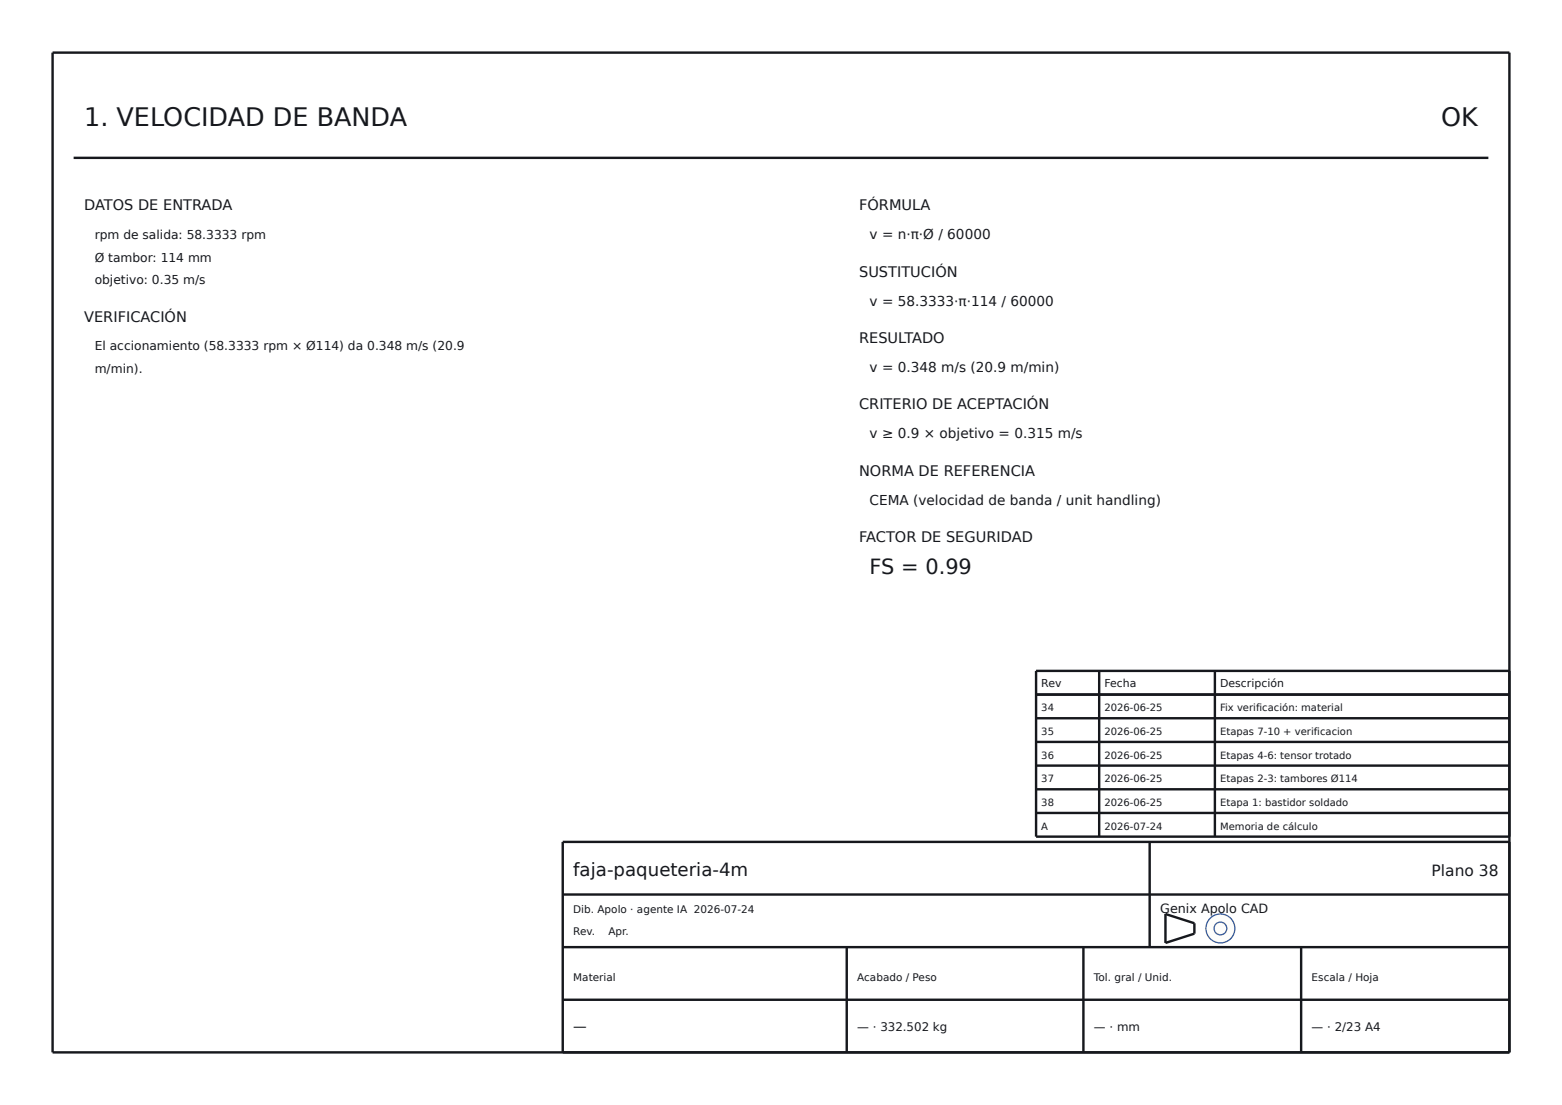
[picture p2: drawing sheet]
<svg xmlns="http://www.w3.org/2000/svg" width="297mm" height="210mm" viewBox="0 0 297 210" stroke-linecap="round" stroke-linejoin="round" font-family="sans-serif">
<defs><g id="words">
<g font-size="4.8" fill="#16181d">
<text x="16" y="24">1. VELOCIDAD DE BANDA</text>
<text x="274" y="24">OK</text>
</g>
<text font-size="4" fill="#16181d" x="165.3" y="109">FS = 0.99</text>
<text font-size="3.5" fill="#16181d" x="109" y="166.4">faja-paqueteria-4m</text>
<text font-size="2.9" fill="#16181d" x="272.2" y="166.4">Plano 38</text>
<g font-size="2.8" fill="#16181d">
<text x="16" y="40">DATOS DE ENTRADA</text>
<text x="163.3" y="40">FÓRMULA</text>
<text x="163.3" y="52.6">SUSTITUCIÓN</text>
<text x="16" y="61.1">VERIFICACIÓN</text>
<text x="163.3" y="65.2">RESULTADO</text>
<text x="163.3" y="77.8">CRITERIO DE ACEPTACIÓN</text>
<text x="163.3" y="90.4">NORMA DE REFERENCIA</text>
<text x="163.3" y="103">FACTOR DE SEGURIDAD</text>
</g>
<g font-size="2.6" fill="#16181d">
<text x="165.3" y="45.5">v = n·π·Ø / 60000</text>
<text x="165.3" y="58.1">v = 58.3333·π·114 / 60000</text>
<text x="165.3" y="70.7">v = 0.348 m/s (20.9 m/min)</text>
<text x="165.3" y="83.3">v ≥ 0.9 × objetivo = 0.315 m/s</text>
<text x="165.3" y="95.9">CEMA (velocidad de banda / unit handling)</text>
<text x="109" y="196">—</text>
</g>
<text font-size="2.4" fill="#16181d" x="220.6" y="173.6">Genix Apolo CAD</text>
<g font-size="2.3" fill="#16181d">
<text x="18" y="45.5">rpm de salida: 58.3333 rpm</text>
<text x="18" y="49.7">Ø tambor: 114 mm</text>
<text x="18" y="53.9">objetivo: 0.35 m/s</text>
<text x="18" y="66.6">El accionamiento (58.3333 rpm × Ø114) da 0.348 m/s (20.9</text>
<text x="18" y="70.8">m/min).</text>
</g>
<g font-size="2.2" fill="#16181d">
<text x="163" y="196">— · 332.502 kg</text>
<text x="208" y="196">— · mm</text>
<text x="249.4" y="196">— · 2/23 A4</text>
</g>
<g font-size="2.1" fill="#16181d">
<text x="198" y="130.6">Rev</text>
<text x="210" y="130.6">Fecha</text>
<text x="232" y="130.6">Descripción</text>
</g>
<g font-size="2" fill="#16181d">
<text x="109" y="173.6">Dib. Apolo · agente IA 2026-07-24</text>
<text x="109" y="177.6">Rev.</text>
<text x="115.7" y="177.6">Apr.</text>
<text x="109" y="186.4">Material</text>
<text x="163" y="186.4">Acabado / Peso</text>
<text x="208" y="186.4">Tol. gral / Unid.</text>
<text x="249.4" y="186.4">Escala / Hoja</text>
</g>
<g font-size="1.9" fill="#16181d">
<text x="198" y="135.2">34</text>
<text x="210" y="135.2">2026-06-25</text>
<text x="232" y="135.2">Fix verificación: material</text>
<text x="198" y="139.7">35</text>
<text x="210" y="139.7">2026-06-25</text>
<text x="232" y="139.7">Etapas 7-10 + verificacion</text>
<text x="198" y="144.2">36</text>
<text x="198" y="148.7">37</text>
<text x="210" y="144.2">2026-06-25</text>
<text x="210" y="148.7">2026-06-25</text>
<text x="232" y="144.2">Etapas 4-6: tensor trotado</text>
<text x="232" y="148.7">Etapas 2-3: tambores Ø114</text>
<text x="198" y="153.2">38</text>
<text x="210" y="153.2">2026-06-25</text>
<text x="232" y="153.2">Etapa 1: bastidor soldado</text>
<text x="198" y="157.7">A</text>
<text x="210" y="157.7">2026-07-24</text>
<text x="232" y="157.7">Memoria de cálculo</text>
</g>
</g></defs>
<g fill="#fdfdfb" stroke="#3a5e9c" stroke-width=".25">
<circle cx="232" cy="176.4" r="2.75"/>
<circle cx="232" cy="176.4" r="1.21"/>
</g>
<g fill="none" stroke="#16181d" stroke-width=".46">
<path d="M10 10h277v190h-277zM14 30h269M197 132h90M197 136.5h90M209 127.5v31.5M231 127.5v31.5M287 127.5h-90v31.5h90M197 141h90M197 145.5h90M197 150h90M197 154.5h90M218.6 160v20"/>
<path d="M287 160h-180v40M107 180h180M107 170h180M161 180v20M206 180v20M221.6 173.7l5.5 1.8v1.9l-5.5 1.8zM247.4 180v20M107 190h180"/>
</g>
<use href="#words"/>
</svg>
